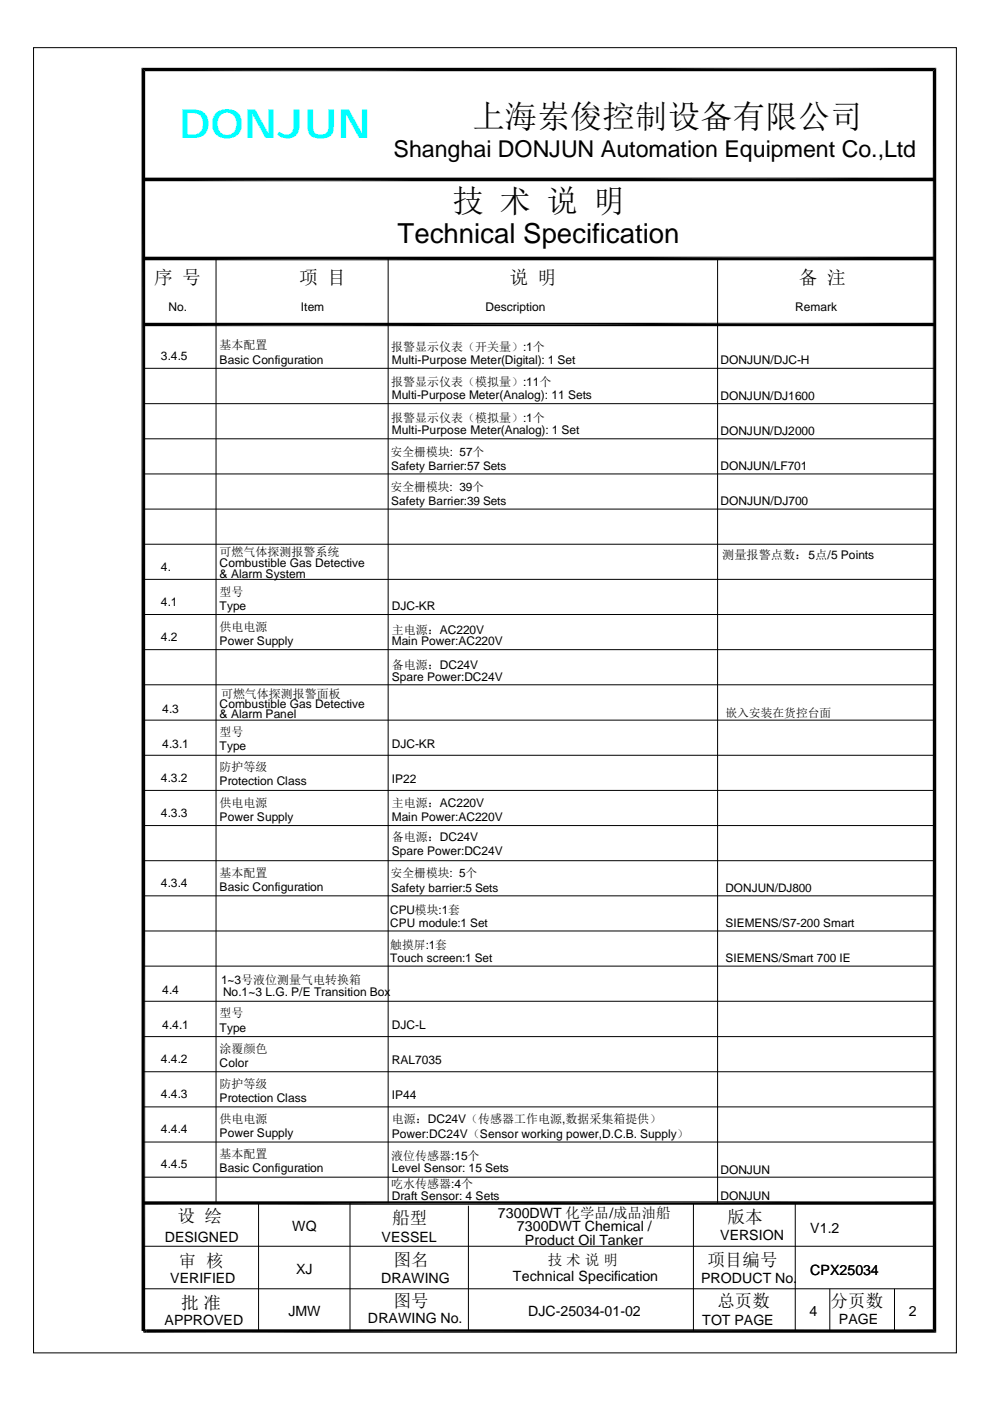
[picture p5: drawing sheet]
<svg xmlns="http://www.w3.org/2000/svg" width="210mm" height="297mm" viewBox="0 0 210 297" stroke-linecap="round" stroke-linejoin="round" font-family="sans-serif">
<defs><g id="words">
<text font-size="8.5" fill="#0ff" x="38" y="29.3">DONJUN</text>
<text font-size="6.9" x="100.2" y="27.1">上海岽俊控制设备有限公司</text>
<text font-size="6.6" x="95.9" y="44.9">技 术 说 明</text>
<text font-size="5.8" x="84.3" y="51.5">Technical Specification</text>
<text font-size="4.9" x="83.4" y="33.4">Shanghai DONJUN Automation Equipment Co.,Ltd</text>
<g font-size="4">
<text x="32.7" y="60.3">序 号</text>
<text x="63.4" y="60.3">项 目</text>
<text x="108" y="60.3">说 明</text>
<text x="169.4" y="60.3">备 注</text>
</g>
<g font-size="3.7">
<text x="37.6" y="259.2">设 绘</text>
<text x="83.1" y="259.4">船型</text>
<text x="154.3" y="259.4">版本</text>
<text x="37.9" y="268.6">审 核</text>
<text x="83.4" y="268.3">图名</text>
<text x="150" y="268.4">项目编号</text>
<text x="38.4" y="277.5">批 准</text>
<text x="83.4" y="277.1">图号</text>
<text x="152.1" y="277.1">总页数</text>
<text x="176.1" y="277.1">分页数</text>
</g>
<text font-size="3.1" x="116.1" y="268.3">技 术 说 明</text>
<g font-size="3">
<text x="34.9" y="263.3">DESIGNED</text>
<text x="62" y="261">WQ</text>
<text x="80.9" y="263.3">VESSEL</text>
<text x="105.6" y="258.3">7300DWT 化学品/成品油船</text>
<text x="109.6" y="261.1">7300DWT Chemical /</text>
<text x="152.7" y="262.8">VERSION</text>
<text x="171.8" y="261.4">V1.2</text>
<text x="111.3" y="264">Product Oil Tanker</text>
<text x="36.1" y="272.1">VERIFIED</text>
<text x="62.8" y="270.1">XJ</text>
<text x="80.8" y="272">DRAWING</text>
<text x="108.8" y="271.6">Technical Specification</text>
<text x="148.6" y="272">PRODUCT No.</text>
<text x="171.8" y="270.4">CPX25034</text>
<text x="34.9" y="281">APPROVED</text>
<text x="61.2" y="279.1">JMW</text>
<text x="78" y="280.4">DRAWING No.</text>
<text x="112" y="279">DJC-25034-01-02</text>
<text x="148.9" y="281">TOT PAGE</text>
<text x="171.6" y="279.1">4</text>
<text x="177.8" y="280.7">PAGE</text>
<text x="192.7" y="279.1">2</text>
</g>
<text font-size="2.6" x="153.1" y="118.6">测量报警点数：5点/5 Points</text>
<g font-size="2.5">
<text x="35.7" y="65.9">No.</text>
<text x="63.8" y="65.9">Item</text>
<text x="102.9" y="65.9">Description</text>
<text x="168.6" y="65.9">Remark</text>
<text x="34.1" y="76.3">3.4.5</text>
<text x="46.6" y="77.1">Basic Configuration</text>
<text x="46.6" y="74.1">基本配置</text>
<text x="82.9" y="74.5">报警显示仪表（开关量）:1个</text>
<text x="83.1" y="77.1">Multi-Purpose Meter(Digital): 1 Set</text>
<text x="152.7" y="77.2">DONJUN/DJC-H</text>
<text x="82.9" y="81.9">报警显示仪表（模拟量）:11个</text>
<text x="82.9" y="89.4">报警显示仪表（模拟量）:1个</text>
<text x="83.1" y="84.5">Multi-Purpose Meter(Analog): 11 Sets</text>
<text x="152.7" y="84.8">DONJUN/DJ1600</text>
<text x="83.1" y="92">Multi-Purpose Meter(Analog): 1 Set</text>
<text x="152.7" y="92.3">DONJUN/DJ2000</text>
<text x="82.8" y="96.6">安全栅模块: 57个</text>
<text x="82.9" y="99.7">Safety Barrier:57 Sets</text>
<text x="152.7" y="99.7">DONJUN/LF701</text>
<text x="82.8" y="104">安全栅模块: 39个</text>
<text x="82.9" y="107.2">Safety Barrier:39 Sets</text>
<text x="152.7" y="107.2">DONJUN/DJ700</text>
<text x="46.6" y="117.9">可燃气体探测报警系统</text>
<text x="34.1" y="121">4.</text>
<text x="46.6" y="120.2">Combustible Gas Detective</text>
<text x="46.6" y="122.5">&amp; Alarm System</text>
<text x="34.1" y="128.5">4.1</text>
<text x="46.6" y="126.4">型号</text>
<text x="46.6" y="129.3">Type</text>
<text x="83.1" y="129.3">DJC-KR</text>
<text x="34.1" y="135.9">4.2</text>
<text x="46.6" y="136.7">Power Supply</text>
<text x="46.6" y="133.8">供电电源</text>
<text x="83.1" y="134.4">主电源：AC220V</text>
<text x="83.1" y="136.8">Main Power:AC220V</text>
<text x="83.1" y="141.8">备电源：DC24V</text>
<text x="46.9" y="147.9">可燃气体探测报警面板</text>
<text x="83.1" y="144.3">Spare Power:DC24V</text>
<text x="34.4" y="151.2">4.3</text>
<text x="46.6" y="150.2">Combustible Gas Detective</text>
<text x="46.6" y="152.3">&amp; Alarm Panel</text>
<text x="153.8" y="152">嵌入安装在货控台面</text>
<text x="34.4" y="158.6">4.3.1</text>
<text x="46.6" y="156.1">型号</text>
<text x="46.6" y="159.1">Type</text>
<text x="83.1" y="158.6">DJC-KR</text>
<text x="34.1" y="165.7">4.3.2</text>
<text x="46.6" y="163.5">防护等级</text>
<text x="46.6" y="166.5">Protection Class</text>
<text x="83.1" y="166">IP22</text>
<text x="34.1" y="173.2">4.3.3</text>
<text x="46.6" y="174">Power Supply</text>
<text x="46.6" y="171">供电电源</text>
<text x="83.1" y="171.1">主电源：AC220V</text>
<text x="83.1" y="178.3">备电源：DC24V</text>
<text x="83.1" y="174.1">Main Power:AC220V</text>
<text x="46.6" y="185.9">基本配置</text>
<text x="83.1" y="181.2">Spare Power:DC24V</text>
<text x="34.1" y="188.1">4.3.4</text>
<text x="46.6" y="188.9">Basic Configuration</text>
<text x="82.8" y="186">安全栅模块: 5个</text>
<text x="82.9" y="189.2">Safety barrier:5 Sets</text>
<text x="153.8" y="189.2">DONJUN/DJ800</text>
<text x="82.7" y="193.7">CPU模块:1套</text>
<text x="82.7" y="196.6">CPU module:1 Set</text>
<text x="153.8" y="196.6">SIEMENS/S7-200 Smart</text>
<text x="82.7" y="201.2">触摸屏:1套</text>
<text x="46.9" y="208.6">1~3号液位测量气电转换箱</text>
<text x="82.7" y="204">Touch screen:1 Set</text>
<text x="153.8" y="204">SIEMENS/Smart 700 IE</text>
<text x="34.4" y="210.8">4.4</text>
<text x="46.6" y="215.7">型号</text>
<text x="47.3" y="211.3">No.1~3 L.G. P/E Transition Box</text>
<text x="34.4" y="218.3">4.4.1</text>
<text x="46.6" y="218.7">Type</text>
<text x="83.1" y="218.3">DJC-L</text>
<text x="34.1" y="225.4">4.4.2</text>
<text x="46.6" y="223.2">涂覆颜色</text>
<text x="46.6" y="226.2">Color</text>
<text x="83.1" y="225.6">RAL7035</text>
<text x="34.1" y="232.8">4.4.3</text>
<text x="46.6" y="230.6">防护等级</text>
<text x="46.6" y="233.6">Protection Class</text>
<text x="83.1" y="233.1">IP44</text>
<text x="46.6" y="238.1">供电电源</text>
<text x="83.1" y="238.2">电源：DC24V（传感器工作电源,数据采集箱提供）</text>
<text x="34.1" y="240.3">4.4.4</text>
<text x="46.6" y="241.1">Power Supply</text>
<text x="46.6" y="245.6">基本配置</text>
<text x="82.9" y="246">液位传感器:15个</text>
<text x="83.1" y="241.2">Power:DC24V（Sensor working power,D.C.B. Supply）</text>
<text x="34.1" y="247.7">4.4.5</text>
<text x="46.6" y="248.6">Basic Configuration</text>
<text x="82.9" y="251.8">吃水传感器:4个</text>
<text x="83.1" y="248.6">Level Sensor: 15 Sets</text>
<text x="152.7" y="248.9">DONJUN</text>
<text x="83.1" y="254.4">Draft Sensor: 4 Sets</text>
<text x="152.7" y="254.3">DONJUN</text>
</g>
</g></defs>
<g fill="none" stroke="#000" stroke-width=".21">
<path d="M7.1 10.1h195.7v276.7h-195.7zM30.4 14.8h167.7v267.4h-167.7zM30.4 38h167.7M30.4 54.8h167.7M45.8 54.8v200.3M82.3 54.8v200.3M152.1 54.8v200.3M30.4 78.1h167.7M30.4 93h167.7M30.4 85.6h167.7M30.4 115.4h167.7M30.4 107.9h167.7"/>
<path d="M30.4 100.5h167.7M30.4 137.7h167.7M30.4 130.3h167.7M30.4 122.8h167.7M30.4 145.2h167.7M30.4 152.7h167.7M30.4 175h167.7M30.4 160.1h167.7M30.4 167.6h167.7M30.4 182.5h167.7M30.4 189.9h167.7M30.4 197.4h167.7"/>
<path d="M30.4 204.8h167.7M30.4 212.3h167.7M30.4 219.8h167.7M30.4 227.2h167.7M30.4 234.7h167.7M30.4 242.1h167.7M30.4 249.6h167.7M54.8 255.1v27.1M74.2 255.1v27.1M99.3 255.6v26.6M147 255.1v27.1M168.6 255.1v27.1"/>
<path d="M30.4 273.2h167.7M30.4 264.2h167.7M175.9 273.2v9M189.7 273.2v9"/>
</g>
<g fill="#000">
<path d="M30 14.4h168.5l-167.7 .7zM30.8 15.1l167.7-.7-.7 .7zM197.8 15.1l.7 267.5-.7-.8zM197.8 15.1l.7-.7v268.2zM30.4 37.7h167.7l-167.7 .7zM30.4 38.4l167.7-.7v.7zM30.4 55.2l167.7-.8v.8zM30.4 54.4h167.7l-167.7 .8zM30.4 68.4h167.7l-167.7 .8zM30.4 69.2l167.7-.8v.8zM30.4 254.7h167.7l-167.7 .7zM30.4 255.4l167.7-.7v.7z"/>
<path d="M30 14.4l.8 267.8h-.8zM30 14.4l.8 .7v267.1zM31.1 281.8v.8h-.7zM30.4 281.8h.7l-.7 .8zM31.1 281.8h166.7l-166.7 .8zM31.1 282.6l166.7-.8 .7 .8z"/>
</g>
<use href="#words"/>
</svg>
